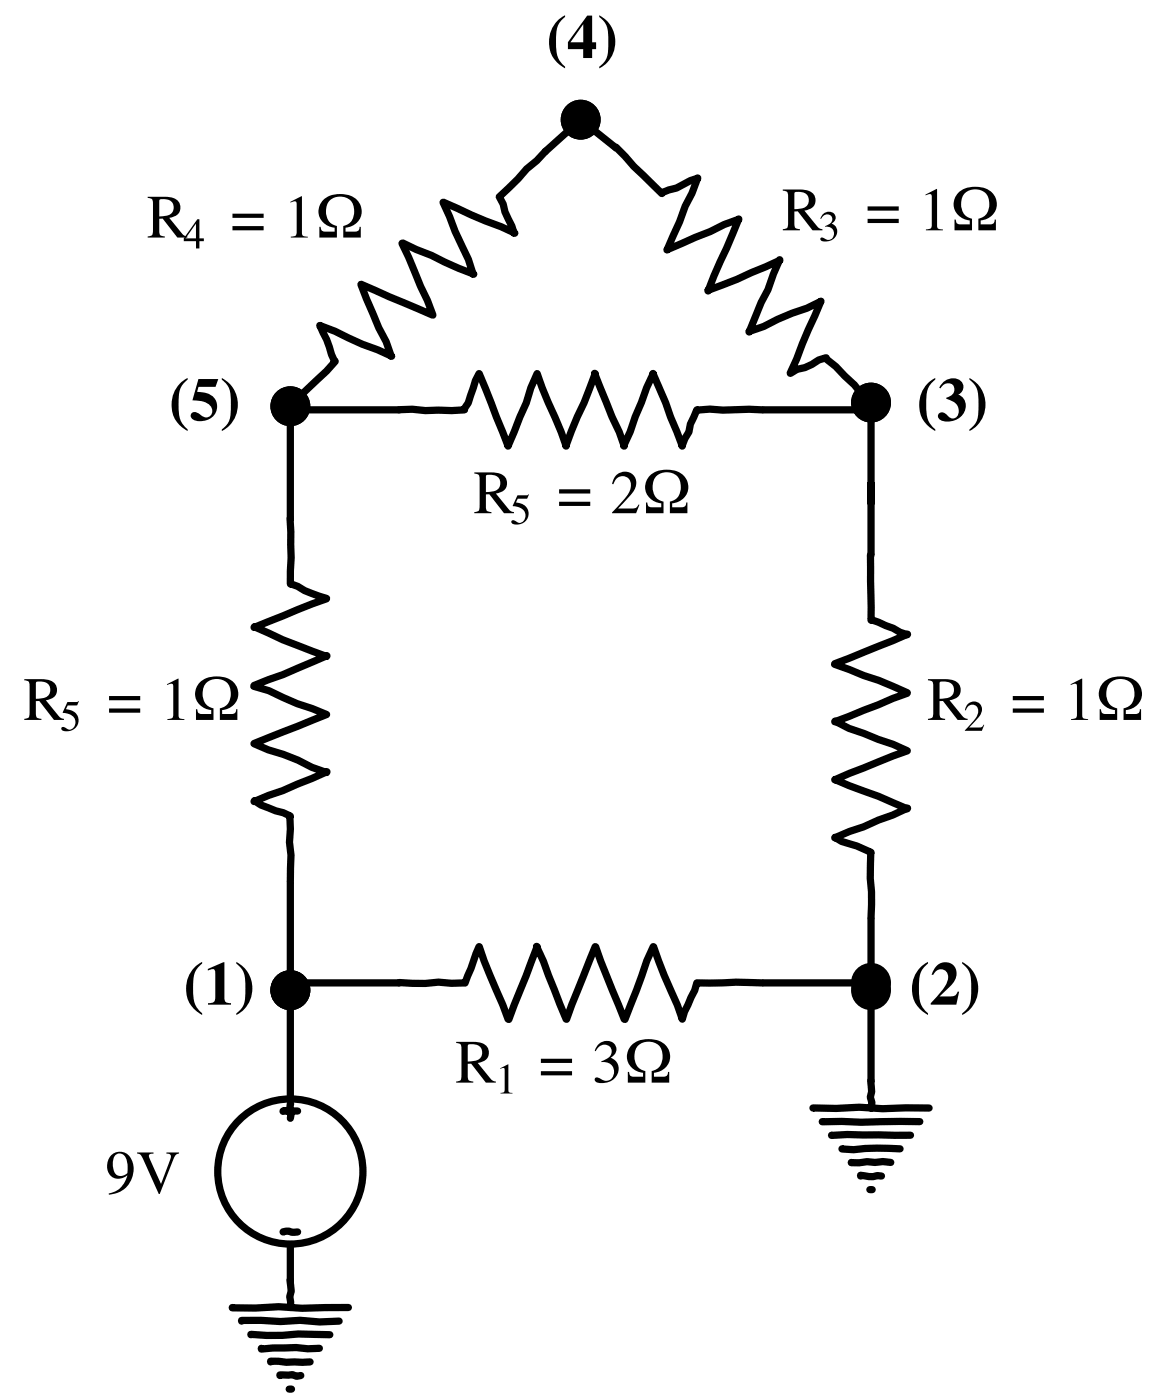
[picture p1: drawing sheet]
<svg xmlns="http://www.w3.org/2000/svg" width="113mm" height="136mm" viewBox="0 0 113 136" stroke-linecap="round" stroke-linejoin="round" font-family="sans-serif">
<g fill="none" stroke="#000" stroke-width=".71" stroke-linecap="butt">
<path d="M55.3 12.7l-2.4 2.1M57.7 12.6l2.3 1.9M38.8 39.9h-10.6v10.5M74.1 39.9h10.6v14.1M28.2 85.7v9.9h10.6M28.2 97.9v9M74.1 95.6h9M84.7 89.3v5.4M28.2 121v3.5"/>
<circle cx="56.4" cy="11.6" r="1.59"/>
<circle cx="28.2" cy="39.5" r="1.59"/>
<circle cx="84.7" cy="39.2" r="1.59"/>
<circle cx="28.2" cy="96.3" r="1.59"/>
<circle cx="84.7" cy="95.6" r="1.59"/>
<circle cx="84.7" cy="96.3" r="1.59"/>
</g>
<g fill="#000">
<circle cx="56.4" cy="11.6" r="1.59"/>
<circle cx="28.2" cy="39.5" r="1.59"/>
<circle cx="84.7" cy="39.2" r="1.59"/>
<circle cx="28.2" cy="96.3" r="1.59"/>
<circle cx="84.7" cy="95.6" r="1.59"/>
<circle cx="84.7" cy="96.3" r="1.59"/>
</g>
<path d="M53 14.7l-.8 .9-1 .8-.8 1-1.9 1.8 .4 .7 .2 .7 .6 1.4 .3 .7-6.9-3 1.1 2.8 1.3 2.7 .5 1.5h.1l-1.5-.6-5.4-2.5-.1 .1 2.4 5.5 .6 1.5-7-3 1.7 4.2 .7 1.3 .6 1.4-1.4-.6-1.5-.5-2.6-1.3-1.5-.5a11.5 11.5 0 0 1 1.1 2.8l.4 .6-.9 1-3.6 3.5M59.8 14.3l1 .9 .8 1 2.7 2.6 1.5-.5 1.3-.7 .7-.3-.5 1.5-.7 1.3-.5 1.5-1.3 2.7 4.2-1.8 1.4-.7 1.4-.5-3 7v-.1l2.8-1 2.8-1.2 1.4-.7-1.2 2.9-.6 1.2-1.2 2.9 1.4-.5 2.8-1.3 1.4-.5 1.4-.7-3 7 .7-.4 .7-.1 .7-.4 .7-.4 .7-.2-.1 .1 1 .7 1.8 1.8 .8 1 1 .9M38.8 39.9l1.3-.1 1.2 .1h3.9l-.1-.1 .4-.6 .7-2.2 .4-.7 2.8 7.1 1.8-4.2 .4-1.5 .6-1.4 .5 1.4 1.8 4.3 .5 1.4a26.4 26.4 0 0 1 1.8-4.2l1.1-2.9h-.1l1.7 4.2 .7 1.5 .5 1.4h-.1l.7-1.4 1.6-4.3 .6-1.4 1.2 2.9 1.6 4.2 .3-.7 .4-.7 .1-.7 .6-1.4 1.3-.1 1.3 .1 2.5-.1 1.3 .1M28.2 50.4l.1 3.9-.1 2.5 .7 .2a10.5 10.5 0 0 0 2.9 1.2l-7.1 2.8a58 58 0 0 0 7.1 2.9v-.1l-7.1 3 1.4 .4 2.8 1.2 2.9 1.1-7.1 2.8 1.4 .6 1.4 .5 1.5 .5 1.3 .7 1.5 .5-4.3 1.8-2.8 1.1v-.1a10.1 10.1 0 0 0 2.8 1.2l.7 .3-.1 2.5 .2 1.3-.1 2.5M84.7 54v6.3l.7 .2 1.4 .6 .7 .4 .7 .2-7.1 2.9 2.9 1.1a21.7 21.7 0 0 1 4.2 1.7l-7.1 2.8 .1-.1 1.3 .7 4.3 1.6 1.4 .6-7.1 2.8 1.4 .6a49.9 49.9 0 0 1 5.7 2.3v-.1l-4.3 1.8-2.7 1 .6 .4a11.8 11.8 0 0 1 2.9 1.1l-.1 2.5 .1 1.3v2.6M38.8 95.6l2.5 .1 1.3-.2 1.3 .1h1.3l1.4-3.5 .5 1.4 2.4 5.7 1.6-4.3 1.1-2.8 .6 1.4 2.3 5.6 2.8-7 2.8 7.1 1.2-2.9 1-2.8 .6-1.4a49.2 49.2 0 0 0 2.3 5.7l.5 1.3 .2-.7 1-2.1 .2-.7 3.8-.1 2.6 .1" fill="none" stroke="#000" stroke-width=".71"/>
<circle cx="28.2" cy="113.9" r="7.1" fill="#fff"/>
<g fill="none" stroke="#000" stroke-width=".71" stroke-linecap="butt">
<path d="M84.7 97.4v7.7"/>
<circle cx="28.2" cy="113.9" r="7.1"/>
</g>
<g fill="none" stroke="#000" stroke-width=".71">
<path d="M27.5 119.8a1 1 0 0 1 .9 .1l.5-.1M27.5 108.1l.3-.1 .3 .2 .8-.1M28.2 107.4v.2l.1 .6-.1 .6M79 107.8h2.3l2.2-.1 2.3 .1h4.5M79.9 109.1h9.5M80.8 110.4l1.6-.1 6.1 .1M81.8 111.7l1.2 .1a23.4 23.4 0 0 1 4.5-.1M82.7 113.1h.8l.8-.1 .8 .1 .7-.1 .8 .1M83.7 114.4v-.1a3 3 0 0 0 1.6 0l.4 .1M84.6 115.7h.2M84.7 105.1v1.1l-.1 .5 .2 .5-.1 .6M22.6 127.2h2.2l2.3-.1 2.3 .2 4.5-.1"/>
<path d="M23.5 128.5v-.1h1.9l1.9 .1 1.9-.1 1.9 .2 1.9-.1M24.4 129.8l3.1 .1 1.5-.1h3.1M25.4 131.1v.1a26.8 26.8 0 0 1 4.5 0l1.1-.1M26.3 132.5v-.1l1.5 .1h2.3M27.2 133.8l1.2-.1 .4 .2 .4-.1M28.1 135.1h.2M28.2 124.5l.1 1.1-.1 .5 .1 .5-.1 .6"/>
</g>
<g fill="#000">
<path d="M28.2 19.6l1.1-.5v3.6a.4 .4 0 0 0 .6 .3v.1h-1.6v-.1a.45 .45 0 0 0 .5-.4v-2.9l-.1-.1-.5 .1zM90 18.9l1.1-.5v3.6a.4 .4 0 0 0 .6 .3v.1h-1.7v-.1a.45 .45 0 0 0 .6-.4v-2.9l-.2-.1-.4 .1zM31.4 19.5a2.55 2.55 0 0 1 3.5 .1 1.58 1.58 0 0 1-1.3 2.5v.4h.9h.3l.1-.2v-.2h.2v1h-1.7v-1.1a1.51 1.51 0 0 0 .6-2.5 1.43 1.43 0 0 0-1.8-.1 1.43 1.43 0 0 0-.4 1.8 1.17 1.17 0 0 0 .9 .8v1.1h-1.7v-1h.2v.3l.2 .1h.2h.9v-.4a1.58 1.58 0 0 1-1.4-.9 1.58 1.58 0 0 1 .3-1.7zM80 20.8a.64 .64 0 0 1 .9-.1 .64 .64 0 0 1 .2 .8l-.3 .3a.89 .89 0 0 1 .6 .9 .89 .89 0 0 1-.9 .8 .72 .72 0 0 1-.7-.2v-.2h.2a.64 .64 0 0 0 1.1-.3 .64 .64 0 0 0-.9-.8l.2-.1a.53 .53 0 0 0 .5-.6 .53 .53 0 0 0-.8-.4l-.4 .4zM93.2 18.7a2.55 2.55 0 0 1 3.4 .2 1.58 1.58 0 0 1-1.3 2.5v.4h1h.2l.2-.2v-.2h.1v1h-1.7v-1.1a1.51 1.51 0 0 0 .7-2.5 1.43 1.43 0 0 0-1.9-.1 1.43 1.43 0 0 0-.4 1.7 1.17 1.17 0 0 0 1 .9v1.1h-1.7v-1h.1l.1 .3 .1 .1h.2h1v-.4a1.58 1.58 0 0 1-1.5-.9 1.58 1.58 0 0 1 .4-1.8zM50.3 48.2h.9l.2-.1-.2 .4h-.9l-.1 .4a1.09 1.09 0 0 1 1.2 1.3 1.09 1.09 0 0 1-1.6 .7l-.1-.3h.3a.64 .64 0 0 0 .9 .1 .64 .64 0 0 0 .1-.8 1.58 1.58 0 0 0-1.2-.7zM59.8 46.3a1.16 1.16 0 0 1 1.7-.1 1.16 1.16 0 0 1 0 1.7l-1.4 1.6h1.3a.57 .57 0 0 0 .7-.4h.1l-.4 .8h-2.3a6.3 6.3 0 0 0 1.8-2.5 .87 .87 0 0 0-.6-1.1 .87 .87 0 0 0-1.1 .8h-.1zM63.2 46.3a2.55 2.55 0 0 1 3.4 .1 1.58 1.58 0 0 1-1.3 2.6v.3h1h.2l.2-.2v-.2h.1v1h-1.7v-1.1a1.51 1.51 0 0 0 .7-2.5 1.43 1.43 0 0 0-1.8-.1 1.43 1.43 0 0 0-.5 1.8 1.17 1.17 0 0 0 1 .8v1.1h-1.7v-1h.1l.1 .3 .1 .1h.2h1v-.3a1.58 1.58 0 0 1-1.5-1 1.58 1.58 0 0 1 .4-1.7zM6.6 68.3h.8l.3-.1-.2 .4h-.9l-.2 .4a1.09 1.09 0 0 1 1.2 1.3 1.09 1.09 0 0 1-1.6 .7v-.2l.3-.1a.64 .64 0 0 0 .8 .1 .64 .64 0 0 0 .2-.8 1.58 1.58 0 0 0-1.2-.7zM16.2 66.6l1.2-.6v3.6a.4 .4 0 0 0 .5 .3v.1h-1.6v-.1a.45 .45 0 0 0 .5-.4v-2.8l-.1-.2-.5 .1zM19.4 66.4a2.55 2.55 0 0 1 3.5 .1 1.58 1.58 0 0 1-1.3 2.6v.3h.9h.3l.1-.2 .1-.2h.1v1h-1.7v-1.1a1.51 1.51 0 0 0 .6-2.5 1.43 1.43 0 0 0-1.8-.1 1.43 1.43 0 0 0-.4 1.8 1.17 1.17 0 0 0 1 .8v1.1h-1.7v-1h.1v.3l.2 .1h.2h.9v-.3a1.58 1.58 0 0 1-1.4-1 1.58 1.58 0 0 1 .3-1.7zM94.1 68.4a.82 .82 0 0 1 1.2 .1 .82 .82 0 0 1-.1 1.1l-1 1.2h1a.4 .4 0 0 0 .4-.3l-.2 .6h-1.6l.9-1a.94 .94 0 0 0 .1-1.5h-.1a.65 .65 0 0 0-.8 .5h-.1l.1-.3z"/>
<path d="M104.1 66.6l1.1-.6v3.6a.4 .4 0 0 0 .6 .3v.1h-1.7v-.1a.45 .45 0 0 0 .6-.4v-2.8l-.2-.2-.4 .1zM107.3 66.4a2.55 2.55 0 0 1 3.4 .1 1.58 1.58 0 0 1-1.3 2.6v.3h1h.2l.2-.2v-.2h.1v1h-1.7v-1.1a1.51 1.51 0 0 0 .7-2.5 1.43 1.43 0 0 0-1.8-.1 1.43 1.43 0 0 0-.5 1.8 1.17 1.17 0 0 0 1 .8v1.1h-1.7v-1h.1l.1 .3 .1 .1h.2h1v-.3a1.58 1.58 0 0 1-1.5-1 1.58 1.58 0 0 1 .4-1.7zM13.3 112.1h1.6v.1a.34 .34 0 0 0-.4 .2l1.2 2.8 .8-2.3a.4 .4 0 0 0 .1-.5 .4 .4 0 0 0-.4-.2v-.1h1.2v.1a.62 .62 0 0 0-.5 .6l-1.4 3.3h-.1l-1.6-3.5a.54 .54 0 0 0-.5-.4zM48.6 103.9l.8-.4v2.6l.1 .2 .3 .1h-1.1l.3-.3 .1-2a.23 .23 0 0 0-.2-.2 .23 .23 0 0 0-.3 .1zM58.2 101.5a.95 .95 0 0 1 1.1-.2 .95 .95 0 0 1 .6 .9l-.2 .4-.3 .3a1.24 1.24 0 0 1 .7 1.2 1.24 1.24 0 0 1-.9 1.1l-1 .1a.32 .32 0 0 1-.3-.1 .32 .32 0 0 1 0-.4l.4 .1a.88 .88 0 0 0 1.4-.4 .88 .88 0 0 0-.8-1.2h-.4l-.1-.1 .3-.1a.78 .78 0 0 0 .7-.6 .78 .78 0 0 0-.3-.8 .91 .91 0 0 0-1.2 .5h-.1l.1-.3zM61.4 101.7a2.55 2.55 0 0 1 3.4 .1 1.58 1.58 0 0 1-1.2 2.5v.4h.9h.2l.2-.2v-.2h.1v1h-1.7v-1.1a1.51 1.51 0 0 0 .7-2.5 1.43 1.43 0 0 0-1.8-.1 1.43 1.43 0 0 0-.4 1.7 1.17 1.17 0 0 0 .9 .9v1.1h-1.7v-1h.1l.1 .3 .1 .1h.3h.9v-.4a1.58 1.58 0 0 1-1.4-.9 1.58 1.58 0 0 1 .3-1.7z"/>
<path d="M54.2 2.1a2.92 2.92 0 0 0 .7 4.6v-.2a2.45 2.45 0 0 1-.9-2.4 2.91 2.91 0 0 1 .6-2.1l.3-.4v-.1zM57.1 1.5l-1.9 2.6v.7h1.5v.8h.9v-.8h.3v-.7h-.3v-2.6zM56.7 2.4v1.7h-1.3zM58.2 1.5v.2a1.99 1.99 0 0 1 .9 1.7v.6a2.85 2.85 0 0 1-.5 2.2l-.4 .3v.2a2.92 2.92 0 0 0 0-5.2z"/>
<path d="M15.5 19.4v1.7a1.43 1.43 0 0 0 1.3-.6 .93 .93 0 0 0-.3-1 .93 .93 0 0 0-1-.1zM14.4 19.1l1.9 .1a1.03 1.03 0 0 1 1.1 .5 1.03 1.03 0 0 1-.2 1.2l-.7 .3 1.2 1.5 .2 .2 .3 .1v.1h-1l-1.4-1.8h-.3v1.2a.44 .44 0 0 0 .5 .5v.1h-1.6v-.1a.45 .45 0 0 0 .5-.6l-.1-2.9a.43 .43 0 0 0-.4-.2z"/>
<path d="M19 21.8l-1 1.4h1zM19.2 21.3h.2v1.9h.4v.3h-.4v.7h-.3v-.7h-1.2v-.3z"/>
<path d="M22.6 22h3v.4h-3zM22.6 20.8h3v.4h-3z"/>
<path d="M77.3 18.7l-.1 1.6a1.43 1.43 0 0 0 1.4-.5 .93 .93 0 0 0-.3-1 .93 .93 0 0 0-1-.1zM76.1 18.4h2a1.03 1.03 0 0 1 1 .6 1.03 1.03 0 0 1-.1 1.2l-.8 .3 1.2 1.5 .3 .2 .2 .1v.1h-.9l-1.5-1.8h-.3v1.2a.44 .44 0 0 0 .6 .5v.1h-1.7v-.1a.45 .45 0 0 0 .5-.6v-2.9a.43 .43 0 0 0-.5-.3z"/>
<path d="M84.3 21.3h3.1v.4h-3.1zM84.3 20.1h3.1v.4h-3.1z"/>
<path d="M17.5 37.3a2.92 2.92 0 0 0 .7 4.6v-.1a2.45 2.45 0 0 1-.8-2.4 2.91 2.91 0 0 1 .5-2.2l.3-.3v-.1zM19.3 36.9l-.6 2 .7 .1a1.26 1.26 0 0 1 1.2 1 .63 .63 0 0 1-.4 .6 .63 .63 0 0 1-.7-.2 .62 .62 0 0 0-.9-.1l-.1 .1a.75 .75 0 0 0 .9 .6 1.42 1.42 0 0 0 1.6-.9 1.42 1.42 0 0 0-.6-1.7l-.6-.2-.6-.1 .1-.5h1.6l.3-.7zM21.6 36.8v.1a1.99 1.99 0 0 1 .8 1.8v.6a2.85 2.85 0 0 1-.5 2.2l-.3 .3v.1a2.92 2.92 0 0 0 0-5.1z"/>
<path d="M47.3 46.2l-.1 1.7a1.43 1.43 0 0 0 1.4-.6 .93 .93 0 0 0-.3-1 .93 .93 0 0 0-1-.1zM46.1 46h2a1.03 1.03 0 0 1 1.1 .5 1.03 1.03 0 0 1-.2 1.2l-.8 .3 1.2 1.5 .3 .2 .3 .1v.1h-1l-1.4-1.8h-.4v1.2a.44 .44 0 0 0 .6 .5v.1h-1.7v-.1a.45 .45 0 0 0 .5-.6v-2.9a.43 .43 0 0 0-.5-.2z"/>
<path d="M54.3 48.8h3.1v.4h-3.1zM54.3 47.6h3.1v.4h-3.1z"/>
<path d="M90.1 37.3a2.92 2.92 0 0 0 .8 4.6v-.1a2.45 2.45 0 0 1-.9-2.4 2.91 2.91 0 0 1 .6-2.2l.3-.3v-.1zM91.7 37.1l-.4 .6 .1 .1a.73 .73 0 0 1 .6-.5 .73 .73 0 0 1 .7 .3 .8 .8 0 0 1-.7 1.1v.1a1.24 1.24 0 0 1 1.2 1.5 .56 .56 0 0 1-.5 .4 .56 .56 0 0 1-.6-.3 .58 .58 0 0 0-.9-.1v.2a.75 .75 0 0 0 .9 .5 1.54 1.54 0 0 0 1.6-2.2l-.6-.4a.83 .83 0 0 0 .5-1 .83 .83 0 0 0-.9-.6l-.7 .1zM94.2 36.8v.1a1.99 1.99 0 0 1 .9 1.8v.6a2.85 2.85 0 0 1-.5 2.2l-.4 .3v.1a2.92 2.92 0 0 0 0-5.1z"/>
<path d="M3.5 66.3v1.7a1.43 1.43 0 0 0 1.3-.6 .93 .93 0 0 0-.3-.9 .93 .93 0 0 0-1-.2zM2.4 66.1h1.9a1.03 1.03 0 0 1 1.1 .5 1.03 1.03 0 0 1-.2 1.2l-.7 .3 1.2 1.5 .2 .2 .3 .1v.1h-1l-1.4-1.8h-.3v1.2a.44 .44 0 0 0 .5 .5v.1h-1.6v-.1a.45 .45 0 0 0 .5-.6v-2.9a.43 .43 0 0 0-.5-.2z"/>
<path d="M10.6 68.9h3v.4h-3zM10.6 67.7h3v.4h-3z"/>
<path d="M91.4 66.3l-.1 1.7a1.43 1.43 0 0 0 1.4-.6 .93 .93 0 0 0-.3-.9 .93 .93 0 0 0-1-.2zM90.2 66.1h2a1.03 1.03 0 0 1 1.1 .5 1.03 1.03 0 0 1-.2 1.2l-.8 .3 1.2 1.5 .3 .2 .3 .1v.1h-1l-1.4-1.8h-.4v1.2a.44 .44 0 0 0 .6 .5v.1h-1.7v-.1a.45 .45 0 0 0 .5-.6v-2.9a.43 .43 0 0 0-.5-.2z"/>
<path d="M98.4 68.9h3.1v.4h-3.1zM98.4 67.7h3.1v.4h-3.1z"/>
<path d="M18.9 94.1a2.92 2.92 0 0 0 .8 4.6v-.1a2.45 2.45 0 0 1-.9-2.4 2.91 2.91 0 0 1 .5-2.2l.4-.3v-.1zM20.2 94.2v.2l.3-.1h.3l.1 .4v2.6l-.1 .2-.6 .1v.1h2.3v-.1l-.6-.1-.1-.2v-3.7zM23 93.6v.1a1.99 1.99 0 0 1 .8 1.8l.1 .6a2.85 2.85 0 0 1-.6 2.2l-.3 .3v.1a2.92 2.92 0 0 0 0-5.1z"/>
<path d="M89.4 94.1a2.92 2.92 0 0 0 .8 4.6v-.1a2.45 2.45 0 0 1-.9-2.4 2.91 2.91 0 0 1 .6-2.2l.3-.3v-.1zM91 94l-.4 .8h.1a.75 .75 0 0 1 1-.5 .75 .75 0 0 1 .4 1l-.4 .9-1.2 1.4v.1h2.5l.2-1.2h-.1a.69 .69 0 0 1-.9 .4h-.9a4 4 0 0 0 1.6-1.9 1.12 1.12 0 0 0-.5-1.3 1.12 1.12 0 0 0-1.4 .3zM93.5 93.6v.1a1.99 1.99 0 0 1 .9 1.8v.6a2.85 2.85 0 0 1-.5 2.2l-.4 .3v.1a2.92 2.92 0 0 0 0-5.1z"/>
<path d="M11.3 112.3a1.51 1.51 0 0 0 .2 2 .67 .67 0 0 0 .9-.4 1.7 1.7 0 0 0-.6-1.7h-.2zM10.8 112.4a1.25 1.25 0 0 1 1.2-.3 1.25 1.25 0 0 1 .9 1 2.48 2.48 0 0 1-2.3 3.1v-.1a2.19 2.19 0 0 0 1.8-1.8 1.17 1.17 0 0 1-1.4 .2 1.17 1.17 0 0 1-.6-1.3z"/>
<path d="M45.5 101.6v1.7a1.43 1.43 0 0 0 1.3-.6 .93 .93 0 0 0-.3-1 .93 .93 0 0 0-1-.1zM44.3 101.3l2 .1a1.03 1.03 0 0 1 1.1 .5 1.03 1.03 0 0 1-.2 1.2l-.8 .3 1.3 1.5 .2 .2 .3 .1v.1h-1l-1.4-1.8h-.3v1.2a.44 .44 0 0 0 .5 .5v.1h-1.7v-.1a.45 .45 0 0 0 .6-.6l-.1-2.9a.43 .43 0 0 0-.5-.3z"/>
<path d="M52.6 104.2h3v.4h-3zM52.6 103h3v.4h-3z"/>
</g>
</svg>
